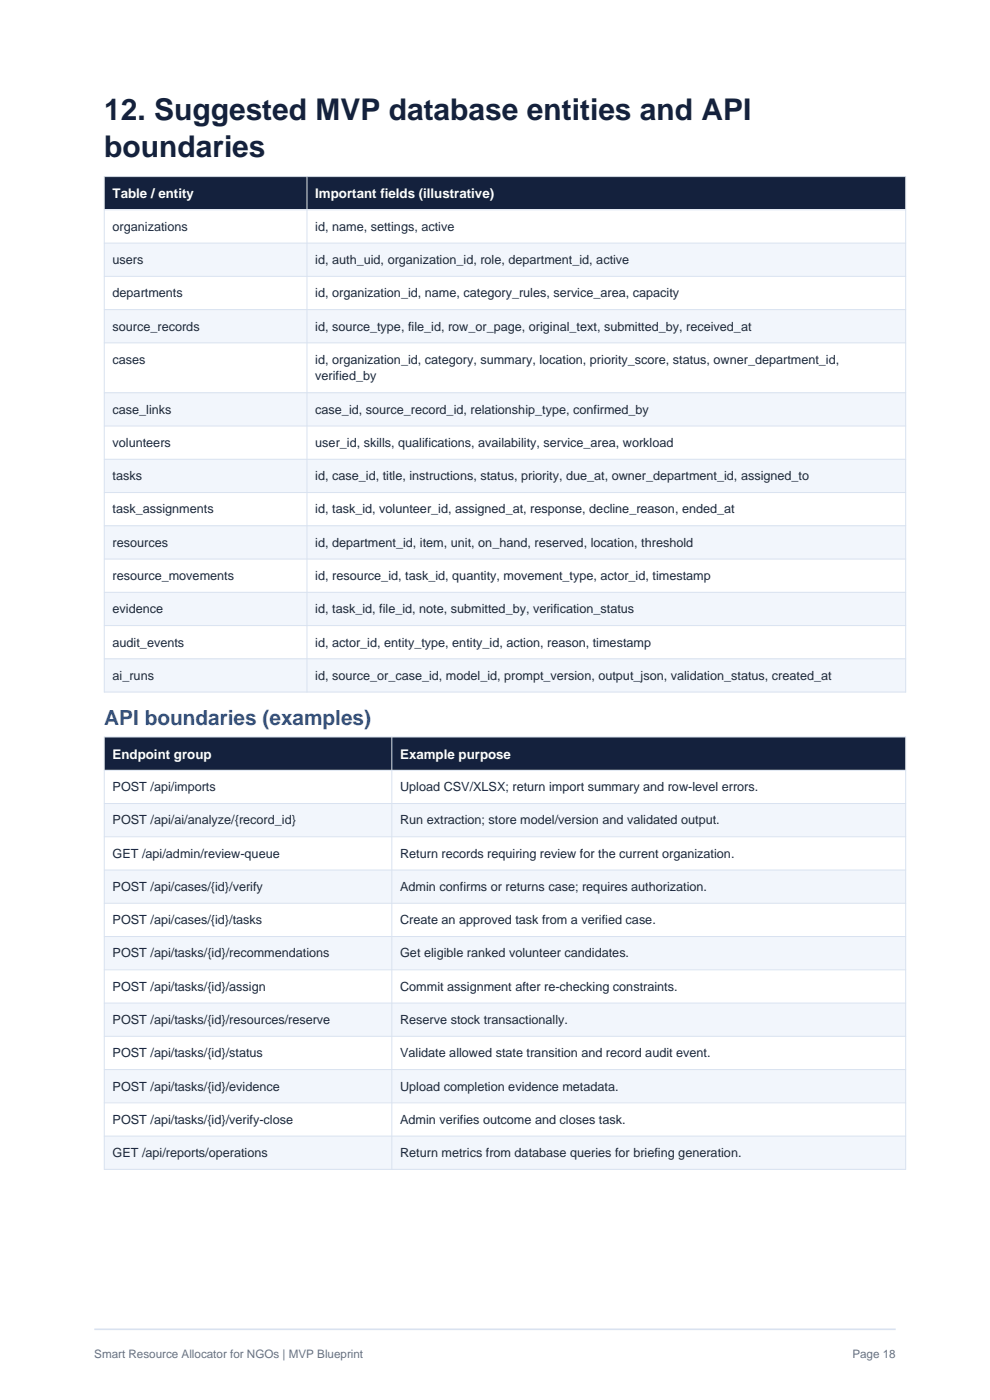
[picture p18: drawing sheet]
<svg xmlns="http://www.w3.org/2000/svg" width="210mm" height="297mm" viewBox="0 0 210 297" stroke-linecap="round" stroke-linejoin="round" font-family="sans-serif">
<defs><g id="words">
<g font-size="6.3" fill="#14213d">
<text x="22.1" y="25.5">12. Suggested MVP database entities and API</text>
<text x="22.1" y="33.2">boundaries</text>
</g>
<text font-size="4.4" fill="#2457a7" x="22.1" y="153.7">API boundaries (examples)</text>
<g font-size="2.8" fill="#fff">
<text x="23.9" y="42">Table / entity</text>
<text x="66.9" y="42">Important fields (illustrative)</text>
<text x="23.9" y="160.9">Endpoint group</text>
<text x="84.9" y="160.9">Example purpose</text>
</g>
<g font-size="2.7" fill="#1d2939">
<text x="23.9" y="49">organizations</text>
<text x="66.9" y="49">id, name, settings, active</text>
<text x="23.9" y="56">users</text>
<text x="66.9" y="56">id, auth_uid, organization_id, role, department_id, active</text>
<text x="23.9" y="63.1">departments</text>
<text x="66.9" y="63.1">id, organization_id, name, category_rules, service_area, capacity</text>
<text x="23.9" y="70.1">source_records</text>
<text x="66.9" y="70.1">id, source_type, file_id, row_or_page, original_text, submitted_by, received_at</text>
<text x="23.9" y="77.2">cases</text>
<text x="66.9" y="77.2">id, organization_id, category, summary, location, priority_score, status, owner_department_id,</text>
<text x="66.9" y="80.7">verified_by</text>
<text x="23.9" y="87.8">case_links</text>
<text x="66.9" y="87.8">case_id, source_record_id, relationship_type, confirmed_by</text>
<text x="23.9" y="94.8">volunteers</text>
<text x="66.9" y="94.8">user_id, skills, qualifications, availability, service_area, workload</text>
<text x="23.9" y="101.9">tasks</text>
<text x="66.9" y="101.9">id, case_id, title, instructions, status, priority, due_at, owner_department_id, assigned_to</text>
<text x="23.9" y="108.9">task_assignments</text>
<text x="66.9" y="108.9">id, task_id, volunteer_id, assigned_at, response, decline_reason, ended_at</text>
<text x="23.9" y="116">resources</text>
<text x="66.9" y="116">id, department_id, item, unit, on_hand, reserved, location, threshold</text>
<text x="23.9" y="123">resource_movements</text>
<text x="66.9" y="123">id, resource_id, task_id, quantity, movement_type, actor_id, timestamp</text>
<text x="23.9" y="130.1">evidence</text>
<text x="66.9" y="130.1">id, task_id, file_id, note, submitted_by, verification_status</text>
<text x="23.9" y="137.2">audit_events</text>
<text x="66.9" y="137.2">id, actor_id, entity_type, entity_id, action, reason, timestamp</text>
<text x="23.9" y="144.2">ai_runs</text>
<text x="66.9" y="144.2">id, source_or_case_id, model_id, prompt_version, output_json, validation_status, created_at</text>
<text x="23.9" y="167.8">POST /api/imports</text>
<text x="84.9" y="167.8">Upload CSV/XLSX; return import summary and row-level errors.</text>
<text x="23.9" y="174.9">POST /api/ai/analyze/{record_id}</text>
<text x="84.9" y="174.9">Run extraction; store model/version and validated output.</text>
<text x="23.9" y="182">GET /api/admin/review-queue</text>
<text x="84.9" y="182">Return records requiring review for the current organization.</text>
<text x="23.9" y="189">POST /api/cases/{id}/verify</text>
<text x="84.9" y="189">Admin confirms or returns case; requires authorization.</text>
<text x="23.9" y="196.1">POST /api/cases/{id}/tasks</text>
<text x="84.9" y="196.1">Create an approved task from a verified case.</text>
<text x="23.9" y="203.1">POST /api/tasks/{id}/recommendations</text>
<text x="84.9" y="203.1">Get eligible ranked volunteer candidates.</text>
<text x="23.9" y="210.2">POST /api/tasks/{id}/assign</text>
<text x="84.9" y="210.2">Commit assignment after re-checking constraints.</text>
<text x="23.9" y="217.2">POST /api/tasks/{id}/resources/reserve</text>
<text x="84.9" y="217.2">Reserve stock transactionally.</text>
<text x="23.9" y="224.3">POST /api/tasks/{id}/status</text>
<text x="84.9" y="224.3">Validate allowed state transition and record audit event.</text>
<text x="23.9" y="231.3">POST /api/tasks/{id}/evidence</text>
<text x="84.9" y="231.3">Upload completion evidence metadata.</text>
<text x="23.9" y="238.4">POST /api/tasks/{id}/verify-close</text>
<text x="84.9" y="238.4">Admin verifies outcome and closes task.</text>
<text x="23.9" y="245.5">GET /api/reports/operations</text>
<text x="84.9" y="245.5">Return metrics from database queries for briefing generation.</text>
</g>
<g font-size="2.5" fill="#667085">
<text x="20" y="288">Smart Resource Allocator for NGOs | MVP Blueprint</text>
<text x="180.8" y="288">Page 18</text>
</g>
</g></defs>
<path d="M20 282h170" fill="none" stroke="#d9e2f0" stroke-width=".35"/>
<path d="M22.1 37.5h170v7h-170z" fill-rule="evenodd" fill="#14213d"/>
<path d="M22.1 44.5h170v7.1h-170z" fill-rule="evenodd" fill="#fff"/>
<path d="M22.1 51.6h170v7h-170z" fill-rule="evenodd" fill="#f2f6fc"/>
<path d="M22.1 58.6h170v7.1h-170z" fill-rule="evenodd" fill="#fff"/>
<path d="M22.1 65.7h170v7h-170z" fill-rule="evenodd" fill="#f2f6fc"/>
<path d="M22.1 72.7h170v10.6h-170z" fill-rule="evenodd" fill="#fff"/>
<path d="M22.1 83.3h170v7.1h-170z" fill-rule="evenodd" fill="#f2f6fc"/>
<path d="M22.1 90.4h170v7h-170z" fill-rule="evenodd" fill="#fff"/>
<path d="M22.1 97.4h170v7.1h-170z" fill-rule="evenodd" fill="#f2f6fc"/>
<path d="M22.1 104.5h170v7h-170z" fill-rule="evenodd" fill="#fff"/>
<path d="M22.1 111.5h170v7.1h-170z" fill-rule="evenodd" fill="#f2f6fc"/>
<path d="M22.1 118.6h170v7.1h-170z" fill-rule="evenodd" fill="#fff"/>
<path d="M22.1 125.7h170v7h-170z" fill-rule="evenodd" fill="#f2f6fc"/>
<path d="M22.1 132.7h170v7.1h-170z" fill-rule="evenodd" fill="#fff"/>
<path d="M22.1 139.8h170v7h-170z" fill-rule="evenodd" fill="#f2f6fc"/>
<g fill="none" stroke="#d9e2f0" stroke-width=".21">
<path d="M22.1 37.5h170v109.3h-170zM65.1 37.5v109.3M22.1 44.5h170M22.1 51.6h170M22.1 58.6h170M22.1 65.7h170M22.1 72.7h170M22.1 83.3h170M22.1 90.4h170M22.1 97.4h170M22.1 104.5h170M22.1 111.5h170"/>
<path d="M22.1 118.6h170M22.1 125.7h170M22.1 132.7h170M22.1 139.8h170"/>
</g>
<path d="M22.1 156.3h170v7.1h-170z" fill-rule="evenodd" fill="#14213d"/>
<path d="M22.1 163.4h170v7.1h-170z" fill-rule="evenodd" fill="#fff"/>
<path d="M22.1 170.5h170v7h-170z" fill-rule="evenodd" fill="#f2f6fc"/>
<path d="M22.1 177.5h170v7.1h-170z" fill-rule="evenodd" fill="#fff"/>
<path d="M22.1 184.6h170v7h-170z" fill-rule="evenodd" fill="#f2f6fc"/>
<path d="M22.1 191.6h170v7.1h-170z" fill-rule="evenodd" fill="#fff"/>
<path d="M22.1 198.7h170v7h-170z" fill-rule="evenodd" fill="#f2f6fc"/>
<path d="M22.1 205.7h170v7.1h-170z" fill-rule="evenodd" fill="#fff"/>
<path d="M22.1 212.8h170v7h-170z" fill-rule="evenodd" fill="#f2f6fc"/>
<path d="M22.1 219.8h170v7.1h-170z" fill-rule="evenodd" fill="#fff"/>
<path d="M22.1 226.9h170v7.1h-170z" fill-rule="evenodd" fill="#f2f6fc"/>
<path d="M22.1 234h170v7h-170z" fill-rule="evenodd" fill="#fff"/>
<path d="M22.1 241h170v7.1h-170z" fill-rule="evenodd" fill="#f2f6fc"/>
<g fill="none" stroke="#d9e2f0" stroke-width=".21">
<path d="M22.1 156.3h170v91.8h-170zM83.1 156.3v91.8M22.1 163.4h170M22.1 170.5h170M22.1 177.5h170M22.1 184.6h170M22.1 191.6h170M22.1 198.7h170M22.1 205.7h170M22.1 212.8h170M22.1 219.8h170M22.1 226.9h170"/>
<path d="M22.1 234h170M22.1 241h170"/>
</g>
<use href="#words"/>
</svg>
